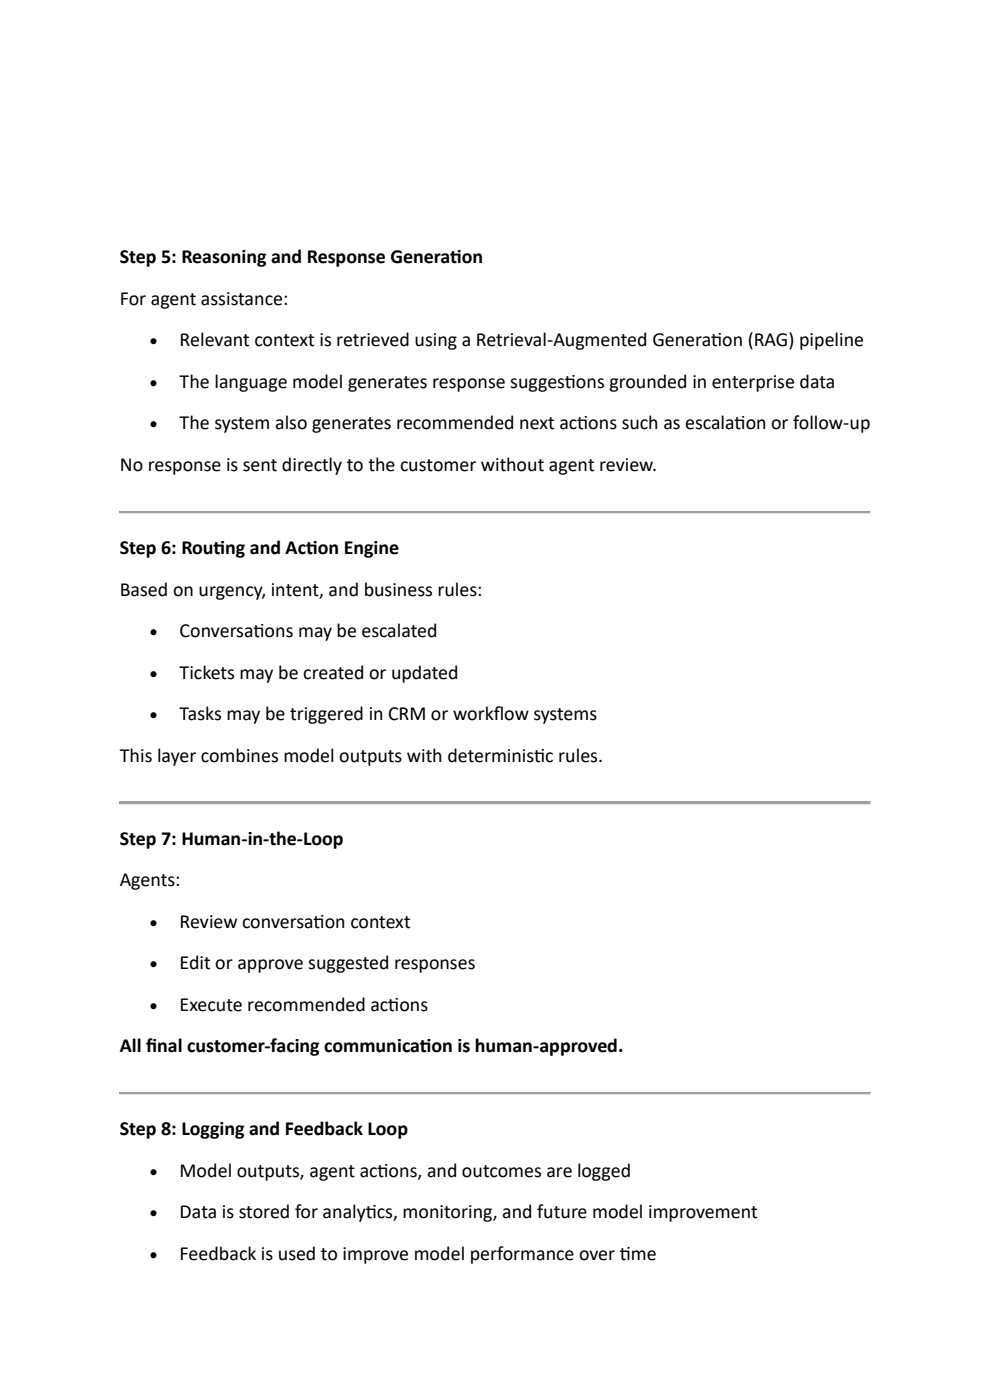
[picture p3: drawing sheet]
<svg xmlns="http://www.w3.org/2000/svg" width="210mm" height="297mm" viewBox="0 0 210 297" stroke-linecap="round" stroke-linejoin="round" font-family="sans-serif">
<defs><g id="words">
<g font-size="4.2">
<text x="25.4" y="55.8">Step 5: Reasoning and Response Generat</text>
<text x="95.5" y="55.8">ion</text>
<text x="25.4" y="64.7">For agent assistance:</text>
<text x="38.1" y="73.5">Relevant context is retrieved using a Retrieval-Augmented Generat</text>
<text x="150.8" y="73.5">ion (RAG) pipeline</text>
<text x="38.1" y="82.3">The language model generates response suggest</text>
<text x="119.8" y="82.3">ions grounded in enterprise data</text>
<text x="38.1" y="91.1">The system also generates recommended next act</text>
<text x="122.4" y="91.1">ions such as escalat</text>
<text x="155.8" y="91.1">ion or follow-up</text>
<text x="25.4" y="99.9">No response is sent directly to the customer without agent review.</text>
<text x="25.4" y="117.5">Step 6: Rout</text>
<text x="45.3" y="117.5">ing and Act</text>
<text x="64.9" y="117.5">ion Engine</text>
<text x="25.4" y="126.3">Based on urgency, intent, and business rules:</text>
<text x="38.1" y="135.1">Conversat</text>
<text x="53.8" y="135.1">ions may be escalated</text>
<text x="38.1" y="144">Tickets may be created or updated</text>
<text x="38.1" y="152.8">Tasks may be triggered in CRM or workf</text>
<text x="104.7" y="152.8">low systems</text>
<text x="25.4" y="161.6">This layer combines model outputs with determinist</text>
<text x="113.3" y="161.6">ic rules.</text>
<text x="25.4" y="179.2">Step 7: Human-in-the-Loop</text>
<text x="25.4" y="188">Agents:</text>
<text x="38.1" y="196.8">Review conversat</text>
<text x="66.5" y="196.8">ion context</text>
<text x="38.1" y="205.6">Edit or approve suggested responses</text>
<text x="38.1" y="214.4">Execute recommended act</text>
<text x="82.4" y="214.4">ions</text>
<text x="25.4" y="223.2">All f</text>
<text x="31" y="223.2">inal customer-facing communicat</text>
<text x="89.1" y="223.2">ion is human-approved.</text>
<text x="25.4" y="240.9">Step 8: Logging and Feedback Loop</text>
<text x="38.1" y="249.7">Model outputs, agent act</text>
<text x="80.1" y="249.7">ions, and outcomes are logged</text>
<text x="38.1" y="258.5">Data is stored for analyt</text>
<text x="77.6" y="258.5">ics, monitoring, and future model improvement</text>
<text x="38.1" y="267.3">Feedback is used to improve model performance over t</text>
<text x="131.5" y="267.3">ime</text>
</g>
<g font-size="3.5">
<text x="31.8" y="73.5">•</text>
<text x="31.8" y="82.3">•</text>
<text x="31.8" y="91.1">•</text>
<text x="31.8" y="135.1">•</text>
<text x="31.8" y="144">•</text>
<text x="31.8" y="152.8">•</text>
<text x="31.8" y="196.8">•</text>
<text x="31.8" y="205.6">•</text>
<text x="31.8" y="214.4">•</text>
<text x="31.8" y="249.7">•</text>
<text x="31.8" y="258.5">•</text>
<text x="31.8" y="267.3">•</text>
</g>
</g></defs>
<g fill="#a0a0a0">
<path d="M25.4 108.4h159.2v.6h-159.2z" fill-rule="evenodd"/>
<path d="M25.4 108.4l.1 .1z" fill-rule="evenodd"/>
<path d="M25.4 108.4l.1 .1z" fill-rule="evenodd"/>
</g>
<path d="M25.5 108.5h159.1" fill="none" stroke="#a0a0a0" stroke-width=".21"/>
<path d="M184.6 108.4l.1 .1z" fill-rule="evenodd" fill="#e3e3e3"/>
<g fill="#a0a0a0">
<path d="M184.6 108.4l.1 .1z" fill-rule="evenodd"/>
<path d="M25.4 108.5l.1 .4z" fill-rule="evenodd"/>
</g>
<path d="M184.6 108.5l.1 .4z" fill-rule="evenodd" fill="#e3e3e3"/>
<path d="M25.4 108.9l.1 .1z" fill-rule="evenodd" fill="#a0a0a0"/>
<path d="M25.4 108.9l.1 .1z" fill-rule="evenodd" fill="#e3e3e3"/>
<path d="M25.5 108.9h159.1" fill="none" stroke="#e3e3e3" stroke-width=".21"/>
<g fill="#e3e3e3">
<path d="M184.6 108.9l.1 .1z" fill-rule="evenodd"/>
<path d="M184.6 108.9l.1 .1z" fill-rule="evenodd"/>
</g>
<g fill="#a0a0a0">
<path d="M25.4 170.1h159.2v.5h-159.2z" fill-rule="evenodd"/>
<path d="M25.4 170.1l.1 .1z" fill-rule="evenodd"/>
<path d="M25.4 170.1l.1 .1z" fill-rule="evenodd"/>
</g>
<path d="M25.5 170.1h159.1" fill="none" stroke="#a0a0a0" stroke-width=".21"/>
<path d="M184.6 170.1l.1 .1z" fill-rule="evenodd" fill="#e3e3e3"/>
<g fill="#a0a0a0">
<path d="M184.6 170.1l.1 .1z" fill-rule="evenodd"/>
<path d="M25.4 170.2l.1 .3z" fill-rule="evenodd"/>
</g>
<path d="M184.6 170.2l.1 .3z" fill-rule="evenodd" fill="#e3e3e3"/>
<path d="M25.4 170.5l.1 .1z" fill-rule="evenodd" fill="#a0a0a0"/>
<path d="M25.4 170.5l.1 .1z" fill-rule="evenodd" fill="#e3e3e3"/>
<path d="M25.5 170.6h159.1" fill="none" stroke="#e3e3e3" stroke-width=".21"/>
<g fill="#e3e3e3">
<path d="M184.6 170.5l.1 .1z" fill-rule="evenodd"/>
<path d="M184.6 170.5l.1 .1z" fill-rule="evenodd"/>
</g>
<g fill="#a0a0a0">
<path d="M25.4 231.7h159.2v.5h-159.2z" fill-rule="evenodd"/>
<path d="M25.4 231.7l.1 .1z" fill-rule="evenodd"/>
<path d="M25.4 231.7l.1 .1z" fill-rule="evenodd"/>
</g>
<path d="M25.5 231.8h159.1" fill="none" stroke="#a0a0a0" stroke-width=".21"/>
<path d="M184.6 231.7l.1 .1z" fill-rule="evenodd" fill="#e3e3e3"/>
<g fill="#a0a0a0">
<path d="M184.6 231.7l.1 .1z" fill-rule="evenodd"/>
<path d="M25.4 231.8l.1 .4z" fill-rule="evenodd"/>
</g>
<path d="M184.6 231.8l.1 .4z" fill-rule="evenodd" fill="#e3e3e3"/>
<path d="M25.4 232.2l.1 .1z" fill-rule="evenodd" fill="#a0a0a0"/>
<path d="M25.4 232.2l.1 .1z" fill-rule="evenodd" fill="#e3e3e3"/>
<path d="M25.5 232.2h159.1" fill="none" stroke="#e3e3e3" stroke-width=".21"/>
<g fill="#e3e3e3">
<path d="M184.6 232.2l.1 .1z" fill-rule="evenodd"/>
<path d="M184.6 232.2l.1 .1z" fill-rule="evenodd"/>
</g>
<use href="#words"/>
</svg>
